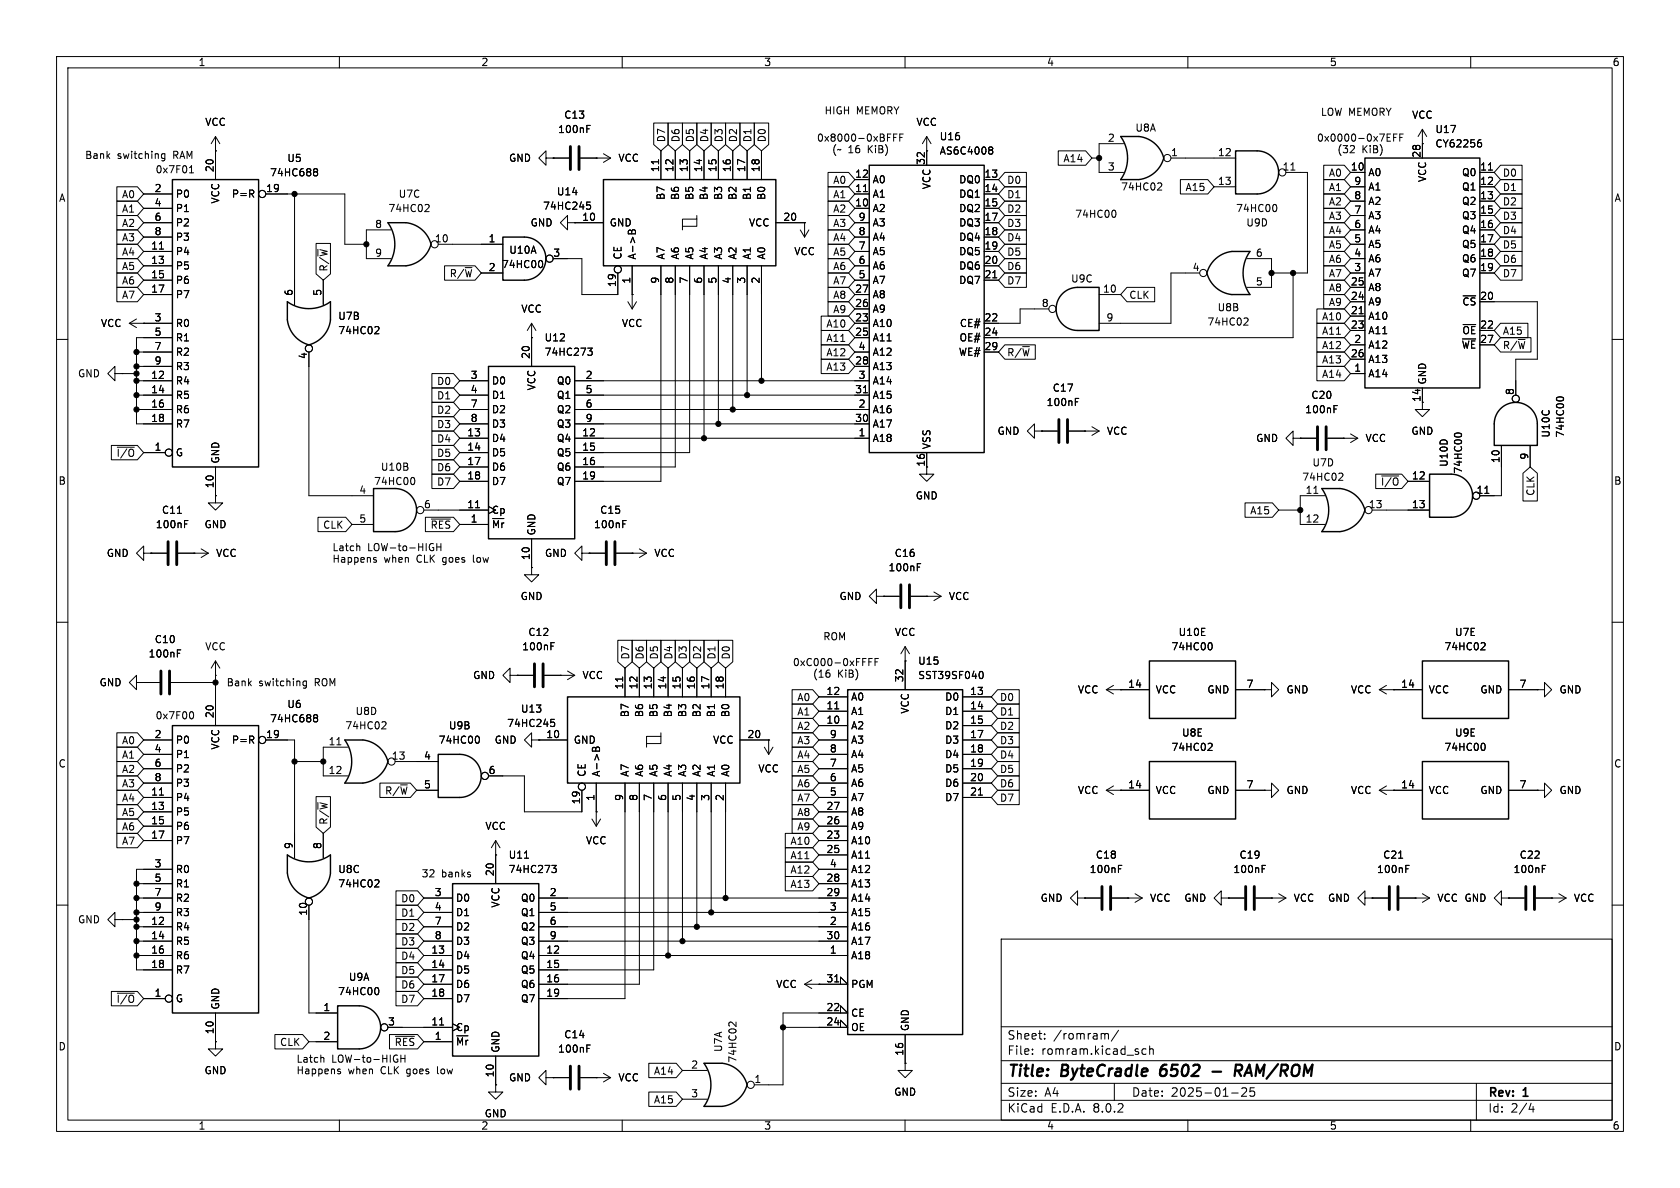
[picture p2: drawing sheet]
<svg xmlns="http://www.w3.org/2000/svg" width="297mm" height="210mm" viewBox="0 0 297 210" stroke-linecap="round" stroke-linejoin="round" font-family="sans-serif">
<defs><g id="words">
<g font-size="2.8">
<text x="178" y="190.9">Title:</text>
<text x="187.7" y="190.9">ByteCradle</text>
<text x="206" y="190.9">6502</text>
<text x="220.7" y="190.9">RAM/ROM</text>
</g>
<g font-size="2.1">
<text x="178" y="184">Sheet:</text>
<text x="186.2" y="184">/romram/</text>
<text x="178" y="186.7">File:</text>
<text x="184.1" y="186.7">romram.kicad_sch</text>
<text x="178" y="196.9">KiCad</text>
<text x="178" y="194.1">Size:</text>
<text x="184.7" y="194.1">A4</text>
<text x="185.7" y="196.9">E.D.A.</text>
<text x="193.3" y="196.9">8.0.2</text>
<text x="200" y="194.1">Date:</text>
<text x="207" y="194.1">2025-01-25</text>
<text x="263" y="194.3">Rev:</text>
<text x="263" y="196.9">Id:</text>
<text x="267.1" y="196.9">2/4</text>
<text x="269.4" y="194.3">1</text>
</g>
<g font-size="1.8">
<text x="35" y="11.9">1</text>
<text x="85" y="11.9">2</text>
<text x="135" y="11.9">3</text>
<text x="185" y="11.9">4</text>
<text x="235" y="11.9">5</text>
<text x="285" y="11.9">6</text>
<text x="36.2" y="22.5">VCC</text>
<text x="98.6" y="23.7">100nF</text>
<text x="99.7" y="21.2">C13</text>
<text x="145.7" y="20.4">HIGH</text>
<text x="151.4" y="20.4">MEMORY</text>
<text x="161.9" y="22.5">VCC</text>
<text x="200.6" y="23.5">U8A</text>
<text x="233.4" y="20.7">LOW MEMORY</text>
<text x="249.5" y="21.2">VCC</text>
<text x="253.7" y="23.7">U17</text>
<text x="15" y="28.3">Bank</text>
<text x="20.7" y="28.3">switching</text>
<text x="30.7" y="28.3">RAM</text>
<text x="50.7" y="28.8">U5</text>
<text x="89.9" y="28.8">GND</text>
<text x="109.2" y="28.8">VCC</text>
<text x="117.8" y="25.2" transform="rotate(-90 117.8 25.2)">D7</text>
<text x="120.3" y="25.2" transform="rotate(-90 120.3 25.2)">D6</text>
<text x="122.9" y="25.2" transform="rotate(-90 122.9 25.2)">D5</text>
<text x="125.4" y="25.2" transform="rotate(-90 125.4 25.2)">D4</text>
<text x="128" y="25.2" transform="rotate(-90 128 25.2)">D3</text>
<text x="130.5" y="25.2" transform="rotate(-90 130.5 25.2)">D2</text>
<text x="133" y="25.2" transform="rotate(-90 133 25.2)">D1</text>
<text x="135.6" y="25.2" transform="rotate(-90 135.6 25.2)">D0</text>
<text x="144.3" y="25.2">0x8000-0xBFFF</text>
<text x="147" y="27.3">(~</text>
<text x="149.9" y="27.3">16</text>
<text x="153.5" y="27.3">KiB)</text>
<text x="163.6" y="29.3" transform="rotate(-90 163.6 29.3)">32</text>
<text x="166" y="25">U16</text>
<text x="166" y="27.5">AS6C4008</text>
<text x="187.9" y="28.9">A14</text>
<text x="195.8" y="25.1">2</text>
<text x="206.9" y="27.7">1</text>
<text x="215.2" y="27.7">12</text>
<text x="232.7" y="25.2">0x0000-0x7EFF</text>
<text x="236.3" y="27.3">(32</text>
<text x="240.8" y="27.3">KiB)</text>
<text x="251.2" y="28" transform="rotate(-90 251.2 28)">28</text>
<text x="253.7" y="26.3">CY62256</text>
<text x="10.3" y="35.9">A</text>
<text x="21.5" y="35.2">A0</text>
<text x="27.2" y="34">2</text>
<text x="27.4" y="30.8">0x7F01</text>
<text x="31" y="35.2">P0</text>
<text x="37.8" y="30.5" transform="rotate(-90 37.8 30.5)">20</text>
<text x="40.9" y="35.2">P=R</text>
<text x="46.9" y="34">19</text>
<text x="47.6" y="31.4">74HC688</text>
<text x="70.4" y="35.2">U7C</text>
<text x="98.4" y="34.7">U14</text>
<text x="116.6" y="30.5" transform="rotate(-90 116.6 30.5)">11</text>
<text x="117.7" y="35.4" transform="rotate(-90 117.7 35.4)">B7</text>
<text x="119.1" y="30.5" transform="rotate(-90 119.1 30.5)">12</text>
<text x="120.2" y="35.4" transform="rotate(-90 120.2 35.4)">B6</text>
<text x="121.7" y="30.5" transform="rotate(-90 121.7 30.5)">13</text>
<text x="122.8" y="35.4" transform="rotate(-90 122.8 35.4)">B5</text>
<text x="124.2" y="30.5" transform="rotate(-90 124.2 30.5)">14</text>
<text x="125.3" y="35.4" transform="rotate(-90 125.3 35.4)">B4</text>
<text x="126.7" y="30.5" transform="rotate(-90 126.7 30.5)">15</text>
<text x="127.9" y="35.4" transform="rotate(-90 127.9 35.4)">B3</text>
<text x="129.3" y="30.5" transform="rotate(-90 129.3 30.5)">16</text>
<text x="130.4" y="35.4" transform="rotate(-90 130.4 35.4)">B2</text>
<text x="131.8" y="30.5" transform="rotate(-90 131.8 30.5)">17</text>
<text x="132.9" y="35.4" transform="rotate(-90 132.9 35.4)">B1</text>
<text x="134.4" y="30.5" transform="rotate(-90 134.4 30.5)">18</text>
<text x="135.5" y="35.4" transform="rotate(-90 135.5 35.4)">B0</text>
<text x="147.2" y="35.2">A1</text>
<text x="147.2" y="32.7">A0</text>
<text x="151.1" y="34">11</text>
<text x="151.1" y="31.5">12</text>
<text x="154.2" y="35.2">A1</text>
<text x="154.2" y="32.6">A0</text>
<text x="164.7" y="33.5" transform="rotate(-90 164.7 33.5)">VCC</text>
<text x="169.5" y="32.6">DQ0</text>
<text x="169.5" y="35.2">DQ1</text>
<text x="173.9" y="31.5">13</text>
<text x="173.9" y="34">14</text>
<text x="178" y="35.2">D1</text>
<text x="178" y="32.7">D0</text>
<text x="195.8" y="30.2">3</text>
<text x="198.1" y="33.9">74HC02</text>
<text x="209.5" y="34">A15</text>
<text x="215.2" y="32.8">13</text>
<text x="226.7" y="30.2">11</text>
<text x="234.8" y="34">A1</text>
<text x="234.8" y="31.4">A0</text>
<text x="238.7" y="30.2">10</text>
<text x="239.3" y="35.3">8</text>
<text x="239.3" y="32.8">9</text>
<text x="241.8" y="31.3">A0</text>
<text x="241.8" y="33.9">A1</text>
<text x="252.3" y="32.3" transform="rotate(-90 252.3 32.3)">VCC</text>
<text x="258.4" y="31.3">Q0</text>
<text x="258.4" y="33.9">Q1</text>
<text x="261.6" y="30.2">11</text>
<text x="261.6" y="32.8">12</text>
<text x="261.6" y="35.3">13</text>
<text x="265.6" y="34">D1</text>
<text x="265.6" y="31.4">D0</text>
<text x="285.3" y="35.9">A</text>
<text x="21.5" y="40.3">A2</text>
<text x="21.5" y="37.8">A1</text>
<text x="27.2" y="36.6">4</text>
<text x="27.2" y="39.1">6</text>
<text x="27.2" y="41.7">8</text>
<text x="31" y="37.7">P1</text>
<text x="31" y="40.2">P2</text>
<text x="39" y="36.1" transform="rotate(-90 39 36.1)">VCC</text>
<text x="66.2" y="40.4">8</text>
<text x="68.6" y="37.7">74HC02</text>
<text x="93.7" y="40.2">GND</text>
<text x="95.9" y="37.3">74HC245</text>
<text x="102.8" y="39.1">10</text>
<text x="107.7" y="40.2">GND</text>
<text x="132.3" y="40.2">VCC</text>
<text x="138.4" y="39.1">20</text>
<text x="147.2" y="37.8">A2</text>
<text x="147.2" y="40.3">A3</text>
<text x="151.1" y="36.6">10</text>
<text x="151.7" y="41.7">8</text>
<text x="151.7" y="39.1">9</text>
<text x="154.2" y="37.7">A2</text>
<text x="154.2" y="40.2">A3</text>
<text x="169.5" y="37.7">DQ2</text>
<text x="169.5" y="40.2">DQ3</text>
<text x="173.9" y="36.6">15</text>
<text x="173.9" y="39.1">17</text>
<text x="173.9" y="41.7">18</text>
<text x="178" y="37.8">D2</text>
<text x="178" y="40.3">D3</text>
<text x="190" y="38.7">74HC00</text>
<text x="218.4" y="37.7">74HC00</text>
<text x="220.2" y="40.2">U9D</text>
<text x="234.8" y="36.5">A2</text>
<text x="234.8" y="39.1">A3</text>
<text x="234.8" y="41.6">A4</text>
<text x="239.3" y="40.4">6</text>
<text x="239.3" y="37.8">7</text>
<text x="241.8" y="41.5">A4</text>
<text x="241.8" y="39">A3</text>
<text x="241.8" y="36.4">A2</text>
<text x="258.4" y="36.4">Q2</text>
<text x="258.4" y="39">Q3</text>
<text x="258.4" y="41.5">Q4</text>
<text x="261.6" y="37.8">15</text>
<text x="261.6" y="40.4">16</text>
<text x="265.6" y="41.6">D4</text>
<text x="265.6" y="39.1">D3</text>
<text x="265.6" y="36.5">D2</text>
<text x="21.5" y="47.9">A5</text>
<text x="21.5" y="42.9">A3</text>
<text x="21.5" y="45.4">A4</text>
<text x="26.6" y="44.2">11</text>
<text x="26.6" y="46.7">13</text>
<text x="31" y="45.3">P4</text>
<text x="31" y="47.9">P5</text>
<text x="31" y="42.8">P3</text>
<text x="66.2" y="45.5">9</text>
<text x="76.8" y="42.9">10</text>
<text x="86.3" y="42.9">1</text>
<text x="88.6" y="47.6">74HC00</text>
<text x="89.9" y="45.1">U10A</text>
<text x="97.7" y="45.5">3</text>
<text x="110.1" y="46" transform="rotate(-90 110.1 46)">CE</text>
<text x="112.6" y="46" transform="rotate(-90 112.6 46)">A-&gt;B</text>
<text x="117.7" y="46" transform="rotate(-90 117.7 46)">A7</text>
<text x="120.2" y="46" transform="rotate(-90 120.2 46)">A6</text>
<text x="122.8" y="46" transform="rotate(-90 122.8 46)">A5</text>
<text x="125.3" y="46" transform="rotate(-90 125.3 46)">A4</text>
<text x="127.9" y="46" transform="rotate(-90 127.9 46)">A3</text>
<text x="130.4" y="46" transform="rotate(-90 130.4 46)">A2</text>
<text x="132.9" y="46" transform="rotate(-90 132.9 46)">A1</text>
<text x="135.5" y="46" transform="rotate(-90 135.5 46)">A0</text>
<text x="140.3" y="45.3">VCC</text>
<text x="147.2" y="42.9">A4</text>
<text x="147.2" y="47.9">A6</text>
<text x="147.2" y="45.4">A5</text>
<text x="151.7" y="46.7">6</text>
<text x="151.7" y="44.2">7</text>
<text x="154.2" y="47.9">A6</text>
<text x="154.2" y="45.3">A5</text>
<text x="154.2" y="42.8">A4</text>
<text x="169.5" y="42.8">DQ4</text>
<text x="169.5" y="45.3">DQ5</text>
<text x="169.5" y="47.9">DQ6</text>
<text x="173.9" y="44.2">19</text>
<text x="173.9" y="46.7">20</text>
<text x="178" y="42.9">D4</text>
<text x="178" y="47.9">D6</text>
<text x="178" y="45.4">D5</text>
<text x="221.9" y="45.5">6</text>
<text x="234.8" y="46.7">A6</text>
<text x="234.8" y="44.1">A5</text>
<text x="239.3" y="45.5">4</text>
<text x="239.3" y="42.9">5</text>
<text x="241.8" y="46.6">A6</text>
<text x="241.8" y="44">A5</text>
<text x="258.4" y="44">Q5</text>
<text x="258.4" y="46.6">Q6</text>
<text x="261.6" y="42.9">17</text>
<text x="261.6" y="45.5">18</text>
<text x="265.6" y="46.7">D6</text>
<text x="265.6" y="44.1">D5</text>
<text x="21.5" y="50.5">A6</text>
<text x="21.5" y="53">A7</text>
<text x="26.6" y="49.3">15</text>
<text x="26.6" y="51.8">17</text>
<text x="31" y="50.4">P6</text>
<text x="31" y="52.9">P7</text>
<text x="51.8" y="52.4" transform="rotate(-90 51.8 52.4)">6</text>
<text x="56.9" y="52.4" transform="rotate(-90 56.9 52.4)">5</text>
<text x="58.1" y="48.1" transform="rotate(-90 58.1 48.1)">R/~{W}</text>
<text x="79.4" y="49.2">R/~{W}</text>
<text x="86.3" y="48">2</text>
<text x="109" y="50.8" transform="rotate(-90 109 50.8)">19</text>
<text x="111.5" y="50.2" transform="rotate(-90 111.5 50.2)">1</text>
<text x="116.6" y="50.2" transform="rotate(-90 116.6 50.2)">9</text>
<text x="119.1" y="50.2" transform="rotate(-90 119.1 50.2)">8</text>
<text x="121.7" y="50.2" transform="rotate(-90 121.7 50.2)">7</text>
<text x="124.2" y="50.2" transform="rotate(-90 124.2 50.2)">6</text>
<text x="126.7" y="50.2" transform="rotate(-90 126.7 50.2)">5</text>
<text x="129.3" y="50.2" transform="rotate(-90 129.3 50.2)">4</text>
<text x="131.8" y="50.2" transform="rotate(-90 131.8 50.2)">3</text>
<text x="134.4" y="50.2" transform="rotate(-90 134.4 50.2)">2</text>
<text x="147.2" y="50.5">A7</text>
<text x="147.2" y="53">A8</text>
<text x="151.1" y="51.8">27</text>
<text x="151.7" y="49.3">5</text>
<text x="154.2" y="52.9">A8</text>
<text x="154.2" y="50.4">A7</text>
<text x="169.5" y="50.4">DQ7</text>
<text x="173.9" y="49.3">21</text>
<text x="178" y="50.5">D7</text>
<text x="189.3" y="50.1">U9C</text>
<text x="194.9" y="51.8">10</text>
<text x="199.5" y="53">CLK</text>
<text x="210.7" y="48">4</text>
<text x="221.9" y="50.5">5</text>
<text x="234.8" y="51.8">A8</text>
<text x="234.8" y="49.2">A7</text>
<text x="238.7" y="53.1">24</text>
<text x="238.7" y="50.5">25</text>
<text x="239.3" y="48">3</text>
<text x="241.8" y="51.7">A8</text>
<text x="241.8" y="49.1">A7</text>
<text x="258.4" y="49.1">Q7</text>
<text x="261.6" y="48">19</text>
<text x="261.6" y="53.1">20</text>
<text x="265.6" y="49.2">D7</text>
<text x="17.7" y="58">VCC</text>
<text x="27.2" y="56.9">3</text>
<text x="27.2" y="59.4">5</text>
<text x="31" y="58">R0</text>
<text x="59.7" y="59.3">74HC02</text>
<text x="59.7" y="56.7">U7B</text>
<text x="92.1" y="55.5">VCC</text>
<text x="109.8" y="58">VCC</text>
<text x="146" y="58.1">A10</text>
<text x="147.2" y="55.6">A9</text>
<text x="151.1" y="56.9">23</text>
<text x="151.1" y="59.4">25</text>
<text x="151.1" y="54.4">26</text>
<text x="154.2" y="58">A10</text>
<text x="154.2" y="55.5">A9</text>
<text x="169.6" y="58">CE#</text>
<text x="173.9" y="56.9">22</text>
<text x="173.9" y="59.4">24</text>
<text x="184.1" y="54.4">8</text>
<text x="195.5" y="56.9">9</text>
<text x="213.3" y="57.8">74HC02</text>
<text x="215.2" y="55.2">U8B</text>
<text x="233.6" y="56.8">A10</text>
<text x="233.6" y="59.4">A11</text>
<text x="234.8" y="54.3">A9</text>
<text x="238.7" y="55.6">21</text>
<text x="238.7" y="58.2">23</text>
<text x="241.8" y="56.7">A10</text>
<text x="241.8" y="59.3">A11</text>
<text x="241.8" y="54.2">A9</text>
<text x="258.4" y="54.2">~{CS}</text>
<text x="258.4" y="59.3">~{OE}</text>
<text x="261.6" y="58.2">22</text>
<text x="265.6" y="59.4">A15</text>
<text x="27.2" y="62">7</text>
<text x="27.2" y="64.5">9</text>
<text x="31" y="60.6">R1</text>
<text x="31" y="63.1">R2</text>
<text x="31" y="65.6">R3</text>
<text x="54.4" y="63.6" transform="rotate(-90 54.4 63.6)">4</text>
<text x="93.7" y="63.5" transform="rotate(-90 93.7 63.5)">20</text>
<text x="96.2" y="60.6">U12</text>
<text x="96.2" y="63.1">74HC273</text>
<text x="146" y="65.7">A13</text>
<text x="146" y="60.6">A11</text>
<text x="146" y="63.2">A12</text>
<text x="151.1" y="64.5">28</text>
<text x="151.7" y="62">4</text>
<text x="154.2" y="60.6">A11</text>
<text x="154.2" y="65.6">A13</text>
<text x="154.2" y="63.1">A12</text>
<text x="169.4" y="63.1">WE#</text>
<text x="169.5" y="60.6">OE#</text>
<text x="173.9" y="62">29</text>
<text x="178" y="63.2">R/~{W}</text>
<text x="233.6" y="64.5">A13</text>
<text x="233.6" y="61.9">A12</text>
<text x="238.7" y="63.2">26</text>
<text x="239.3" y="65.8">1</text>
<text x="239.3" y="60.7">2</text>
<text x="241.8" y="61.8">A12</text>
<text x="241.8" y="64.4">A13</text>
<text x="258.3" y="61.8">~{WE}</text>
<text x="261.6" y="60.7">27</text>
<text x="265.6" y="61.9">R/~{W}</text>
<text x="13.7" y="66.9">GND</text>
<text x="26.6" y="67.1">12</text>
<text x="26.6" y="69.6">14</text>
<text x="31" y="68.2">R4</text>
<text x="31" y="70.7">R5</text>
<text x="77.2" y="70.8">D1</text>
<text x="77.2" y="68.3">D0</text>
<text x="83.1" y="67.1">3</text>
<text x="83.1" y="69.6">4</text>
<text x="86.9" y="68.2">D0</text>
<text x="86.9" y="70.7">D1</text>
<text x="94.8" y="69.1" transform="rotate(-90 94.8 69.1)">VCC</text>
<text x="98.3" y="68.2">Q0</text>
<text x="98.3" y="70.7">Q1</text>
<text x="103.4" y="67.1">2</text>
<text x="103.4" y="69.6">5</text>
<text x="151.1" y="69.6">31</text>
<text x="151.7" y="67.1">3</text>
<text x="154.2" y="68.2">A14</text>
<text x="154.2" y="70.7">A15</text>
<text x="184.9" y="72">100nF</text>
<text x="186" y="69.4">C17</text>
<text x="231.7" y="70.7">C20</text>
<text x="233.6" y="67">A14</text>
<text x="241.8" y="66.9">A14</text>
<text x="251.2" y="71.2" transform="rotate(-90 251.2 71.2)">14</text>
<text x="252.3" y="68.1" transform="rotate(-90 252.3 68.1)">GND</text>
<text x="267.7" y="69.9" transform="rotate(-90 267.7 69.9)">8</text>
<text x="26.6" y="72.1">16</text>
<text x="26.6" y="74.7">18</text>
<text x="31" y="73.3">R6</text>
<text x="31" y="75.8">R7</text>
<text x="77.2" y="73.3">D2</text>
<text x="77.2" y="75.9">D3</text>
<text x="82.5" y="77.2">13</text>
<text x="83.1" y="72.1">7</text>
<text x="83.1" y="74.7">8</text>
<text x="86.9" y="73.3">D2</text>
<text x="86.9" y="75.8">D3</text>
<text x="98.3" y="73.3">Q2</text>
<text x="98.3" y="75.8">Q3</text>
<text x="102.8" y="77.2">12</text>
<text x="103.4" y="72.1">6</text>
<text x="103.4" y="74.7">9</text>
<text x="151.1" y="74.7">30</text>
<text x="151.7" y="77.2">1</text>
<text x="151.7" y="72.1">2</text>
<text x="154.2" y="73.3">A16</text>
<text x="154.2" y="75.8">A17</text>
<text x="176.3" y="77.1">GND</text>
<text x="195.6" y="77.1">VCC</text>
<text x="230.6" y="73.3">100nF</text>
<text x="249.4" y="77.1">GND</text>
<text x="274.2" y="77.5" transform="rotate(-90 274.2 77.5)">U10C</text>
<text x="276.7" y="77.5" transform="rotate(-90 276.7 77.5)">74HC00</text>
<text x="20.5" y="81">~{I/O}</text>
<text x="27.2" y="79.8">1</text>
<text x="31" y="80.9">G</text>
<text x="39" y="82" transform="rotate(-90 39 82)">GND</text>
<text x="67.2" y="83.4">U10B</text>
<text x="77.2" y="83.5">D6</text>
<text x="77.2" y="81">D5</text>
<text x="77.2" y="78.4">D4</text>
<text x="82.5" y="79.8">14</text>
<text x="82.5" y="82.3">17</text>
<text x="86.9" y="78.3">D4</text>
<text x="86.9" y="80.9">D5</text>
<text x="86.9" y="83.4">D6</text>
<text x="98.3" y="78.3">Q4</text>
<text x="98.3" y="80.9">Q5</text>
<text x="98.3" y="83.4">Q6</text>
<text x="102.8" y="79.8">15</text>
<text x="102.8" y="82.3">16</text>
<text x="154.2" y="78.3">A18</text>
<text x="163.6" y="82.6" transform="rotate(-90 163.6 82.6)">16</text>
<text x="164.7" y="79.5" transform="rotate(-90 164.7 79.5)">VSS</text>
<text x="222" y="78.3">GND</text>
<text x="231.9" y="82.7">U7D</text>
<text x="241.3" y="78.3">VCC</text>
<text x="256.1" y="82.6" transform="rotate(-90 256.1 82.6)">U10D</text>
<text x="258.7" y="83.8" transform="rotate(-90 258.7 83.8)">74HC00</text>
<text x="265.2" y="82" transform="rotate(-90 265.2 82)">10</text>
<text x="270.3" y="81.4" transform="rotate(-90 270.3 81.4)">9</text>
<text x="10.3" y="85.9">B</text>
<text x="37.8" y="86.4" transform="rotate(-90 37.8 86.4)">10</text>
<text x="63.4" y="87.4">4</text>
<text x="66" y="86">74HC00</text>
<text x="74.9" y="89.9">6</text>
<text x="77.2" y="86">D7</text>
<text x="82.5" y="89.9">11</text>
<text x="82.5" y="84.8">18</text>
<text x="86.9" y="86">D7</text>
<text x="98.3" y="86">Q7</text>
<text x="102.8" y="84.8">19</text>
<text x="161.8" y="88.5">GND</text>
<text x="230.1" y="85.2">74HC02</text>
<text x="230.7" y="87.4">11</text>
<text x="241.9" y="89.9">13</text>
<text x="244" y="86">~{I/O}</text>
<text x="249.5" y="84.8">12</text>
<text x="249.5" y="89.9">13</text>
<text x="260.9" y="87.4">11</text>
<text x="271.5" y="87.8" transform="rotate(-90 271.5 87.8)">CLK</text>
<text x="285.3" y="85.9">B</text>
<text x="27.4" y="93.6">100nF</text>
<text x="28.5" y="91">C11</text>
<text x="36.1" y="93.6">GND</text>
<text x="57" y="93.7">CLK</text>
<text x="63.4" y="92.5">5</text>
<text x="76" y="93.7">~{RES}</text>
<text x="83.1" y="92.5">1</text>
<text x="86.9" y="93.6">~{Mr}</text>
<text x="86.9" y="91">Cp</text>
<text x="94.8" y="94.7" transform="rotate(-90 94.8 94.7)">GND</text>
<text x="104.9" y="93.6">100nF</text>
<text x="106" y="91">C15</text>
<text x="220.9" y="91.1">A15</text>
<text x="230.7" y="92.5">12</text>
<text x="18.8" y="98.7">GND</text>
<text x="38.1" y="98.7">VCC</text>
<text x="58.7" y="97.6">Latch</text>
<text x="58.7" y="99.7">Happens</text>
<text x="65" y="97.6">LOW-to-HIGH</text>
<text x="67.9" y="99.7">when</text>
<text x="73.8" y="99.7">CLK</text>
<text x="78.5" y="99.7">goes</text>
<text x="84.1" y="99.7">low</text>
<text x="93.7" y="99.1" transform="rotate(-90 93.7 99.1)">10</text>
<text x="96.2" y="98.7">GND</text>
<text x="115.6" y="98.7">VCC</text>
<text x="157" y="101.2">100nF</text>
<text x="158.1" y="98.7">C16</text>
<text x="91.9" y="106.3">GND</text>
<text x="148.3" y="106.3">GND</text>
<text x="167.6" y="106.3">VCC</text>
<text x="27.3" y="113.9">C10</text>
<text x="93.3" y="112.6">C12</text>
<text x="145.4" y="113.4">ROM</text>
<text x="158.1" y="112.6">VCC</text>
<text x="208.3" y="112.6">U10E</text>
<text x="257.1" y="112.6">U7E</text>
<text x="26.2" y="116.4">100nF</text>
<text x="36.2" y="115.2">VCC</text>
<text x="92.2" y="115.2">100nF</text>
<text x="111.4" y="116.7" transform="rotate(-90 111.4 116.7)">D7</text>
<text x="114" y="116.7" transform="rotate(-90 114 116.7)">D6</text>
<text x="116.5" y="116.7" transform="rotate(-90 116.5 116.7)">D5</text>
<text x="119.1" y="116.7" transform="rotate(-90 119.1 116.7)">D4</text>
<text x="121.6" y="116.7" transform="rotate(-90 121.6 116.7)">D3</text>
<text x="124.1" y="116.7" transform="rotate(-90 124.1 116.7)">D2</text>
<text x="126.7" y="116.7" transform="rotate(-90 126.7 116.7)">D1</text>
<text x="129.2" y="116.7" transform="rotate(-90 129.2 116.7)">D0</text>
<text x="140.1" y="118">0xC000-0xFFFF</text>
<text x="162.2" y="117.7">U15</text>
<text x="207" y="115.2">74HC00</text>
<text x="255.3" y="115.2">74HC02</text>
<text x="17.5" y="121.5">GND</text>
<text x="40" y="121.5">Bank</text>
<text x="45.7" y="121.5">switching</text>
<text x="50.7" y="125.4">U6</text>
<text x="55.7" y="121.5">ROM</text>
<text x="83.5" y="120.2">GND</text>
<text x="102.9" y="120.2">VCC</text>
<text x="110.2" y="122" transform="rotate(-90 110.2 122)">11</text>
<text x="112.8" y="122" transform="rotate(-90 112.8 122)">12</text>
<text x="115.3" y="122" transform="rotate(-90 115.3 122)">13</text>
<text x="117.9" y="122" transform="rotate(-90 117.9 122)">14</text>
<text x="120.4" y="122" transform="rotate(-90 120.4 122)">15</text>
<text x="122.9" y="122" transform="rotate(-90 122.9 122)">16</text>
<text x="125.5" y="122" transform="rotate(-90 125.5 122)">17</text>
<text x="128" y="122" transform="rotate(-90 128 122)">18</text>
<text x="140.8" y="124.1">A0</text>
<text x="143.6" y="120">(16</text>
<text x="146" y="125.5">11</text>
<text x="146" y="122.9">12</text>
<text x="148.1" y="120">KiB)</text>
<text x="150.4" y="124.1">A0</text>
<text x="159.8" y="120.7" transform="rotate(-90 159.8 120.7)">32</text>
<text x="162.2" y="120.2">SST39SF040</text>
<text x="167" y="124.1">D0</text>
<text x="171.4" y="122.9">13</text>
<text x="171.4" y="125.5">14</text>
<text x="176.7" y="124.1">D0</text>
<text x="190.5" y="122.8">VCC</text>
<text x="199.3" y="121.7">14</text>
<text x="204.2" y="122.8">VCC</text>
<text x="213.4" y="122.8">GND</text>
<text x="220.3" y="121.7">7</text>
<text x="227.3" y="122.8">GND</text>
<text x="238.7" y="122.8">VCC</text>
<text x="247.6" y="121.7">14</text>
<text x="252.5" y="122.8">VCC</text>
<text x="261.6" y="122.8">GND</text>
<text x="268.5" y="121.7">7</text>
<text x="275.6" y="122.8">GND</text>
<text x="21.5" y="131.8">A0</text>
<text x="27.2" y="130.6">2</text>
<text x="27.4" y="127.4">0x7F00</text>
<text x="31" y="131.7">P0</text>
<text x="37.8" y="127" transform="rotate(-90 37.8 127)">20</text>
<text x="40.9" y="131.7">P=R</text>
<text x="46.9" y="130.6">19</text>
<text x="47.6" y="127.9">74HC688</text>
<text x="58" y="131.8">11</text>
<text x="60.9" y="129.1">74HC02</text>
<text x="62.8" y="126.6">U8D</text>
<text x="77.5" y="131.7">74HC00</text>
<text x="79.3" y="129.1">U9B</text>
<text x="87.4" y="131.7">GND</text>
<text x="89.6" y="128.7">74HC245</text>
<text x="92" y="126.2">U13</text>
<text x="96.5" y="130.6">10</text>
<text x="101.3" y="131.7">GND</text>
<text x="111.4" y="126.9" transform="rotate(-90 111.4 126.9)">B7</text>
<text x="113.9" y="126.9" transform="rotate(-90 113.9 126.9)">B6</text>
<text x="116.4" y="126.9" transform="rotate(-90 116.4 126.9)">B5</text>
<text x="119" y="126.9" transform="rotate(-90 119 126.9)">B4</text>
<text x="121.5" y="126.9" transform="rotate(-90 121.5 126.9)">B3</text>
<text x="124.1" y="126.9" transform="rotate(-90 124.1 126.9)">B2</text>
<text x="126" y="131.7">VCC</text>
<text x="126.6" y="126.9" transform="rotate(-90 126.6 126.9)">B1</text>
<text x="129.1" y="126.9" transform="rotate(-90 129.1 126.9)">B0</text>
<text x="132" y="130.6">20</text>
<text x="140.8" y="131.8">A3</text>
<text x="140.8" y="129.2">A2</text>
<text x="140.8" y="126.7">A1</text>
<text x="146" y="128">10</text>
<text x="146.6" y="130.6">9</text>
<text x="150.4" y="129.1">A2</text>
<text x="150.4" y="126.6">A1</text>
<text x="150.4" y="131.7">A3</text>
<text x="160.9" y="126.3" transform="rotate(-90 160.9 126.3)">VCC</text>
<text x="167" y="126.6">D1</text>
<text x="167" y="129.1">D2</text>
<text x="167" y="131.7">D3</text>
<text x="171.4" y="128">15</text>
<text x="171.4" y="130.6">17</text>
<text x="176.7" y="131.8">D3</text>
<text x="176.7" y="129.2">D2</text>
<text x="176.7" y="126.7">D1</text>
<text x="208.9" y="130.4">U8E</text>
<text x="257.1" y="130.4">U9E</text>
<text x="10.3" y="135.9">C</text>
<text x="21.5" y="136.8">A2</text>
<text x="21.5" y="134.3">A1</text>
<text x="27.2" y="133.1">4</text>
<text x="27.2" y="135.6">6</text>
<text x="31" y="134.2">P1</text>
<text x="31" y="136.8">P2</text>
<text x="39" y="132.6" transform="rotate(-90 39 132.6)">VCC</text>
<text x="58" y="136.9">12</text>
<text x="69.2" y="134.4">13</text>
<text x="74.9" y="134.4">4</text>
<text x="86.3" y="136.9">6</text>
<text x="103.7" y="137.4" transform="rotate(-90 103.7 137.4)">CE</text>
<text x="106.3" y="137.4" transform="rotate(-90 106.3 137.4)">A-&gt;B</text>
<text x="111.4" y="137.4" transform="rotate(-90 111.4 137.4)">A7</text>
<text x="113.9" y="137.4" transform="rotate(-90 113.9 137.4)">A6</text>
<text x="116.4" y="137.4" transform="rotate(-90 116.4 137.4)">A5</text>
<text x="119" y="137.4" transform="rotate(-90 119 137.4)">A4</text>
<text x="121.5" y="137.4" transform="rotate(-90 121.5 137.4)">A3</text>
<text x="124.1" y="137.4" transform="rotate(-90 124.1 137.4)">A2</text>
<text x="126.6" y="137.4" transform="rotate(-90 126.6 137.4)">A1</text>
<text x="129.1" y="137.4" transform="rotate(-90 129.1 137.4)">A0</text>
<text x="134" y="136.8">VCC</text>
<text x="140.8" y="136.8">A5</text>
<text x="140.8" y="134.3">A4</text>
<text x="146.6" y="135.6">7</text>
<text x="146.6" y="133.1">8</text>
<text x="150.4" y="136.8">A5</text>
<text x="150.4" y="134.2">A4</text>
<text x="167" y="134.2">D4</text>
<text x="167" y="136.8">D5</text>
<text x="171.4" y="133.1">18</text>
<text x="171.4" y="135.6">19</text>
<text x="176.7" y="134.3">D4</text>
<text x="176.7" y="136.8">D5</text>
<text x="207" y="132.9">74HC02</text>
<text x="255.3" y="132.9">74HC00</text>
<text x="285.3" y="135.9">C</text>
<text x="21.5" y="139.4">A3</text>
<text x="21.5" y="141.9">A4</text>
<text x="26.6" y="140.7">11</text>
<text x="26.6" y="143.3">13</text>
<text x="27.2" y="138.2">8</text>
<text x="31" y="141.8">P4</text>
<text x="31" y="139.3">P3</text>
<text x="68" y="140.7">R/~{W}</text>
<text x="74.9" y="139.4">5</text>
<text x="102.6" y="142.3" transform="rotate(-90 102.6 142.3)">19</text>
<text x="105.2" y="141.7" transform="rotate(-90 105.2 141.7)">1</text>
<text x="110.2" y="141.7" transform="rotate(-90 110.2 141.7)">9</text>
<text x="112.8" y="141.7" transform="rotate(-90 112.8 141.7)">8</text>
<text x="115.3" y="141.7" transform="rotate(-90 115.3 141.7)">7</text>
<text x="117.9" y="141.7" transform="rotate(-90 117.9 141.7)">6</text>
<text x="120.4" y="141.7" transform="rotate(-90 120.4 141.7)">5</text>
<text x="122.9" y="141.7" transform="rotate(-90 122.9 141.7)">4</text>
<text x="125.5" y="141.7" transform="rotate(-90 125.5 141.7)">3</text>
<text x="128" y="141.7" transform="rotate(-90 128 141.7)">2</text>
<text x="140.8" y="139.4">A6</text>
<text x="140.8" y="141.9">A7</text>
<text x="146" y="143.3">27</text>
<text x="146.6" y="140.7">5</text>
<text x="146.6" y="138.2">6</text>
<text x="150.4" y="141.8">A7</text>
<text x="150.4" y="139.3">A6</text>
<text x="167" y="139.3">D6</text>
<text x="167" y="141.8">D7</text>
<text x="171.4" y="138.2">20</text>
<text x="171.4" y="140.7">21</text>
<text x="176.7" y="141.9">D7</text>
<text x="176.7" y="139.4">D6</text>
<text x="190.5" y="140.6">VCC</text>
<text x="199.3" y="139.4">14</text>
<text x="204.2" y="140.6">VCC</text>
<text x="213.4" y="140.6">GND</text>
<text x="220.3" y="139.4">7</text>
<text x="227.3" y="140.6">GND</text>
<text x="238.7" y="140.6">VCC</text>
<text x="247.6" y="139.4">14</text>
<text x="252.5" y="140.6">VCC</text>
<text x="261.6" y="140.6">GND</text>
<text x="268.5" y="139.4">7</text>
<text x="275.6" y="140.6">GND</text>
<text x="21.5" y="147">A6</text>
<text x="21.5" y="149.5">A7</text>
<text x="21.5" y="144.5">A5</text>
<text x="26.6" y="145.8">15</text>
<text x="26.6" y="148.3">17</text>
<text x="31" y="144.4">P5</text>
<text x="31" y="146.9">P6</text>
<text x="31" y="149.5">P7</text>
<text x="58.1" y="145.9" transform="rotate(-90 58.1 145.9)">R/~{W}</text>
<text x="85.7" y="146.9">VCC</text>
<text x="103.5" y="149.5">VCC</text>
<text x="139.6" y="149.5">A10</text>
<text x="140.8" y="144.5">A8</text>
<text x="140.8" y="147">A9</text>
<text x="146" y="148.3">23</text>
<text x="146" y="145.8">26</text>
<text x="150.4" y="149.5">A10</text>
<text x="150.4" y="146.9">A9</text>
<text x="150.4" y="144.4">A8</text>
<text x="27.2" y="153.4">3</text>
<text x="27.2" y="156">5</text>
<text x="31" y="154.5">R0</text>
<text x="51.8" y="150.2" transform="rotate(-90 51.8 150.2)">9</text>
<text x="56.9" y="150.2" transform="rotate(-90 56.9 150.2)">8</text>
<text x="59.7" y="154.5">U8C</text>
<text x="74.4" y="155.3">32</text>
<text x="78" y="155.3">banks</text>
<text x="87.4" y="155" transform="rotate(-90 87.4 155)">20</text>
<text x="89.8" y="152">U11</text>
<text x="89.8" y="154.5">74HC273</text>
<text x="139.6" y="152.1">A11</text>
<text x="139.6" y="154.6">A12</text>
<text x="146" y="150.9">25</text>
<text x="146" y="156">28</text>
<text x="146.6" y="153.4">4</text>
<text x="150.4" y="152">A11</text>
<text x="150.4" y="154.5">A12</text>
<text x="192.5" y="154.5">100nF</text>
<text x="193.6" y="152">C18</text>
<text x="217.9" y="154.5">100nF</text>
<text x="219" y="152">C19</text>
<text x="243.3" y="154.5">100nF</text>
<text x="244.4" y="152">C21</text>
<text x="267.5" y="154.5">100nF</text>
<text x="268.6" y="152">C22</text>
<text x="27.2" y="158.5">7</text>
<text x="27.2" y="161">9</text>
<text x="31" y="157.1">R1</text>
<text x="31" y="159.6">R2</text>
<text x="54.4" y="162" transform="rotate(-90 54.4 162)">10</text>
<text x="59.7" y="157.1">74HC02</text>
<text x="70.8" y="159.7">D0</text>
<text x="76.8" y="158.5">3</text>
<text x="76.8" y="161">4</text>
<text x="80.5" y="159.6">D0</text>
<text x="88.5" y="160.5" transform="rotate(-90 88.5 160.5)">VCC</text>
<text x="92" y="159.6">Q0</text>
<text x="97.1" y="158.5">2</text>
<text x="97.1" y="161">5</text>
<text x="139.6" y="157.2">A13</text>
<text x="146" y="158.5">29</text>
<text x="146.6" y="161">3</text>
<text x="150.4" y="157.1">A13</text>
<text x="150.4" y="159.6">A14</text>
<text x="183.9" y="159.6">GND</text>
<text x="203.2" y="159.6">VCC</text>
<text x="209.3" y="159.6">GND</text>
<text x="228.6" y="159.6">VCC</text>
<text x="234.7" y="159.6">GND</text>
<text x="254" y="159.6">VCC GND</text>
<text x="278.1" y="159.6">VCC</text>
<text x="13.7" y="163.4">GND</text>
<text x="26.6" y="163.6">12</text>
<text x="26.6" y="166.1">14</text>
<text x="31" y="164.7">R4</text>
<text x="31" y="167.2">R5</text>
<text x="31" y="162.2">R3</text>
<text x="70.8" y="162.2">D1</text>
<text x="70.8" y="167.3">D3</text>
<text x="70.8" y="164.8">D2</text>
<text x="76.8" y="163.6">7</text>
<text x="76.8" y="166.1">8</text>
<text x="80.5" y="162.2">D1</text>
<text x="80.5" y="164.7">D2</text>
<text x="80.5" y="167.2">D3</text>
<text x="92" y="162.2">Q1</text>
<text x="92" y="164.7">Q2</text>
<text x="92" y="167.2">Q3</text>
<text x="97.1" y="163.6">6</text>
<text x="97.1" y="166.1">9</text>
<text x="146" y="166.1">30</text>
<text x="146.6" y="163.6">2</text>
<text x="150.4" y="164.7">A16</text>
<text x="150.4" y="162.2">A15</text>
<text x="150.4" y="167.2">A17</text>
<text x="26.6" y="168.7">16</text>
<text x="26.6" y="171.2">18</text>
<text x="31" y="169.8">R6</text>
<text x="31" y="172.3">R7</text>
<text x="61.6" y="173.6">U9A</text>
<text x="70.8" y="172.4">D5</text>
<text x="70.8" y="169.9">D4</text>
<text x="76.2" y="168.7">13</text>
<text x="76.2" y="171.2">14</text>
<text x="76.2" y="173.7">17</text>
<text x="80.5" y="169.8">D4</text>
<text x="80.5" y="172.3">D5</text>
<text x="92" y="169.8">Q4</text>
<text x="92" y="172.3">Q5</text>
<text x="96.5" y="168.7">12</text>
<text x="96.5" y="171.2">15</text>
<text x="96.5" y="173.7">16</text>
<text x="146" y="173.7">31</text>
<text x="146.6" y="168.7">1</text>
<text x="150.4" y="169.8">A18</text>
<text x="20.5" y="177.5">~{I/O}</text>
<text x="27.2" y="176.3">1</text>
<text x="31" y="177.4">G</text>
<text x="39" y="178.6" transform="rotate(-90 39 178.6)">GND</text>
<text x="57.1" y="178.8">1</text>
<text x="59.7" y="176.1">74HC00</text>
<text x="70.8" y="177.5">D7</text>
<text x="70.8" y="174.9">D6</text>
<text x="76.2" y="176.3">18</text>
<text x="80.5" y="174.9">D6</text>
<text x="80.5" y="177.4">D7</text>
<text x="92" y="174.9">Q6</text>
<text x="92" y="177.4">Q7</text>
<text x="96.5" y="176.3">19</text>
<text x="137.1" y="174.9">VCC</text>
<text x="146" y="178.8">22</text>
<text x="150.4" y="179.9">CE</text>
<text x="150.4" y="174.9">PGM</text>
<text x="10.3" y="185.9">D</text>
<text x="37.8" y="182.9" transform="rotate(-90 37.8 182.9)">10</text>
<text x="49.4" y="185.1">CLK</text>
<text x="57.1" y="183.9">2</text>
<text x="68.5" y="181.4">3</text>
<text x="69.7" y="185.1">~{RES}</text>
<text x="76.2" y="181.4">11</text>
<text x="76.8" y="183.9">1</text>
<text x="80.5" y="185">~{Mr}</text>
<text x="80.5" y="182.5">Cp</text>
<text x="99.7" y="183.7">C14</text>
<text x="146" y="181.4">24</text>
<text x="150.4" y="182.5">OE</text>
<text x="160.9" y="182.4" transform="rotate(-90 160.9 182.4)">GND</text>
<text x="285.3" y="185.9">D</text>
<text x="36.1" y="190.1">GND</text>
<text x="52.3" y="188.1">Latch</text>
<text x="52.3" y="190.1">Happens</text>
<text x="58.6" y="188.1">LOW-to-HIGH</text>
<text x="61.5" y="190.1">when</text>
<text x="67.4" y="190.1">CLK</text>
<text x="72.2" y="190.1">goes</text>
<text x="77.8" y="190.1">low</text>
<text x="87.4" y="190.5" transform="rotate(-90 87.4 190.5)">10</text>
<text x="88.5" y="186.2" transform="rotate(-90 88.5 186.2)">GND</text>
<text x="89.9" y="191.4">GND</text>
<text x="98.6" y="186.3">100nF</text>
<text x="109.2" y="191.4">VCC</text>
<text x="115.5" y="190.2">A14</text>
<text x="122.1" y="189">2</text>
<text x="127.9" y="186.1" transform="rotate(-90 127.9 186.1)">U7A</text>
<text x="130.4" y="188" transform="rotate(-90 130.4 188)">74HC02</text>
<text x="133.3" y="191.5">1</text>
<text x="159.8" y="186.7" transform="rotate(-90 159.8 186.7)">16</text>
<text x="85.6" y="197.7">GND</text>
<text x="115.5" y="195.3">A15</text>
<text x="122.1" y="194.1">3</text>
<text x="158" y="193.9">GND</text>
<text x="35" y="199.9">1</text>
<text x="85" y="199.9">2</text>
<text x="135" y="199.9">3</text>
<text x="185" y="199.9">4</text>
<text x="235" y="199.9">5</text>
<text x="285" y="199.9">6</text>
</g>
</g></defs>
<g fill="none" stroke="#000" stroke-width=".18">
<path d="M10 10h277v190h-277zM12 12h273v186h-273zM60 10v2M110 10v2M160 10v2M210 10v2M260 10v2M20.7 38.1h3.6l1.1 1.3-1.1 1.2h-3.6zM20.7 35.6h3.6l1.1 1.2-1.1 1.3h-3.6zM20.7 33h3.6l1.1 1.3-1.1 1.3h-3.6zM25.4 34.3h5.1M25.4 36.8h5.1"/>
<path d="M25.4 39.4h5.1M29.1 27.2h-.3l-.3 .2 .2 .6h.4M29.1 27.2v1l-.2 .2h-.3M33.5 30.6h.7M33.5 29.6l.4-.3v1.3M38.1 26.7h.1M38.1 24.1v7.7M38.1 24.1l-.8 1.3M38.1 24.1l.8 1.3M47 34.3h14v8.9h3.8M52.1 34.3v19.5M55.5 30.3l.2 .1"/>
<path d="M55.5 29.9l.4-.1 .2 .1 .1 .2-.3 .3M55.7 30.4h.2M55.7 30.4h-.2M55.9 30.4l.3 .2-.1 .4-.2 .1-.4-.1M75.3 36.1l.4 .1 .2 .3-.8 .9h.8M96.5 27.9v-1.2l-1.3 1.2 1.3 1.3v-1.3h1.3M97.8 27.9h.1M97.8 27.9h2.8M100.3 39.4v-1.3l-1.2 1.3 1.2 1.2v-1.2h1.3M101.6 39.4h.1M101.6 39.4h5.1M102.6 27.9h5.3"/>
<path d="M103.7 35.7h.7M103.7 22.8h.5M103.7 22.2h.7M103.9 36.2h.3l.2 .2v.5l-.5 .1M105.4 27.9h.1M106.7 27.2l1.2 .7M107.9 27.9l-1.2 .8M115.6 21.7h2.5v3.9l-1.3 1.1-1.2-1.1zM116.4 28.2v.8M116.8 26.7v5.1M118.1 21.7h2.6v3.9l-1.3 1.1-1.3-1.1zM119.4 26.7v5.1"/>
<path d="M120.6 21.7h2.6v3.9l-1.3 1.1-1.3-1.1zM121.9 26.7v5.1M123.2 21.7h2.5v3.9l-1.2 1.1-1.3-1.1zM123.2 38.7v1.3h-2.6M123.2 38.1v.6h-2.6v1.9M124.5 26.7v5.1M125.7 21.7h2.6v3.9l-1.3 1.1-1.3-1.1zM127 26.7v5.1M128.3 21.7h2.5v3.9l-1.3 1.1-1.2-1.1zM129.5 26.7v5.1M130.8 21.7h2.6v3.9l-1.3 1.1-1.3-1.1zM132.1 26.7v5.1"/>
<path d="M133.3 21.7h2.6v3.9l-1.3 1.1-1.3-1.1zM134.6 26.7v5.1M137.2 39.4h5M142.2 39.4h.1M142.2 39.4v2.5M146.4 35.6h3.6l1.1 1.2-1.1 1.3h-3.6zM146.4 33h3.6l1.1 1.3-1.1 1.3h-3.6zM146.4 30.5h3.6l1.1 1.3-1.1 1.2h-3.6zM146.4 38.1h3.6l1.1 1.3-1.1 1.2h-3.6zM151.1 34.3h2.6M151.1 36.8h2.6M151.1 39.4h2.6"/>
<path d="M151.1 31.8h2.6M152.6 33.9h.8M158 24.3h.4M158.6 23.7h-.6v1.3M159.1 24.3h.4M159.7 23.7h-.6v1.3M163.8 26.7h.1M163.8 24.1l-.7 1.3M163.8 24.1v5.1M163.8 24.1l.8 1.3M174 34.3h2.5M174 36.8h2.5"/>
<path d="M174 39.4h2.5M174 31.8h2.5M175 26h.3l.2 .2-.2 .3M175 26.5h.3M175.3 26.5l.2 .3v.2l-.1 .2h-.4M177.6 33h3.9v2.6h-3.9l-1.1-1.3zM177.6 30.5h3.9v2.5h-3.9l-1.1-1.2zM177.6 35.6h3.9v2.5h-3.9l-1.1-1.3zM177.6 38.1h3.9v2.5h-3.9l-1.1-1.2zM187.1 26.7h4.8l1.1 1.2-1.1 1.3h-4.8zM193 27.9h1.3M197 37.2a.79 .79 0 0 1 0 1.2"/>
<path d="M198.6 25.4h-4.3v5.1h4.3M204.8 32.3l.5 .1 .1 .3-.8 .9h.8M207 27.9h11.4M208.7 31.7h4.8l1.1 1.3-1.1 1.3h-4.8zM214.6 33h3.8M225.4 36.1a.79 .79 0 0 1 0 1.3M227.3 30.5h3.8v17.8h-6.3M228.2 30.1h.7M234 31.7h3.6l1.2 1.3-1.2 1.3h-3.6zM234 29.2h3.6l1.2 1.3-1.2 1.3h-3.6zM234 34.3h3.6l1.2 1.3-1.2 1.2h-3.6zM234 36.8h3.6l1.2 1.3-1.2 1.3h-3.6z"/>
<path d="M234 39.4h3.6l1.2 1.2-1.2 1.3h-3.6zM238.7 27h.7M238.8 30.5h2.5M238.8 33h2.5M238.8 35.6h2.5M238.8 38.1h2.5M239.4 25.9v.4M246.4 24.3h.4M247 23.7h-.6v1.3M247.5 24.3h.4M248.1 23.7h-.6v1.3M251.5 25.4h.1"/>
<path d="M251.5 22.9l-.8 1.2M251.5 22.9v5M251.5 22.9l.7 1.2M261.4 25.2h.3l.2 .2v.5l-.5 .1M261.6 24.7h.2M261.6 30.5h2.6M261.6 33h2.6M261.6 35.6h2.6M261.6 38.1h2.6M263.1 30.1h.8M265.3 31.7h3.8v2.6h-3.8l-1.1-1.3zM265.3 39.4h3.8v2.5h-3.8l-1.1-1.3z"/>
<path d="M265.3 36.8h3.8v2.6h-3.8l-1.1-1.3zM265.3 34.3h3.8v2.5h-3.8l-1.1-1.2zM265.3 29.2h3.8v2.6h-3.8l-1.1-1.3zM10 60h2M20.7 48.3h3.6l1.1 1.2-1.1 1.3h-3.6zM20.7 50.8h3.6l1.1 1.3-1.1 1.2h-3.6zM20.7 45.7h3.6l1.1 1.3-1.1 1.3h-3.6zM20.7 40.6h3.6l1.1 1.3-1.1 1.3h-3.6zM20.7 43.2h3.6l1.1 1.3-1.1 1.2h-3.6zM22.9 57.2h7.6M22.9 57.2l1.2 .7M24.1 56.4l-1.2 .8"/>
<path d="M25.4 57.2h.1M25.4 44.5h5.1M25.4 47h5.1M25.4 49.5h5.1M25.4 52.1h5.1M25.4 41.9h5.1M28.2 44h.7M30.5 59.7h-6.4v15.2h6.4M55.9 43h2.5v5.4l-1.3 1.1-1.2-1.1zM57.1 49.5v4.3M66.5 57.7l.4 .1 .1 .3-.8 .9h.8M69.1 40.6h-4.3v5.1h4.3"/>
<path d="M77.5 43.2h11.4M78.6 47h5.4l1.1 1.3-1.1 1.2h-5.4zM85.1 48.3h3.8M94 59.7h.1M94 57.2v7.6M94 57.2l-.8 1.2M94 57.2l.7 1.2M95.6 46a.79 .79 0 0 1 0 1.3M97.8 45.7h5.1v6.4h6.3v-3.8M111 53.3l.8 1.3M111.6 40.8l.1 .1M111.7 40.9v.4"/>
<path d="M111.7 40.7v.2M111.8 52.1h.1M111.8 47v7.6M112.1 40.6l.2 .3v.4h-1.2v-.5M112.5 53.3l-.7 1.3M116.8 47v38.1h-15.2M119.4 47v35.6h-17.8M121.9 47v33h-20.3M124.5 47v30.5M127 47v27.9M129.5 47v25.4M132.1 47v22.9"/>
<path d="M134.6 47v20.3M141.5 40.6l.7 1.3M143 40.6l-.8 1.3M145.2 58.4h4.8l1.1 1.3-1.1 1.3h-4.8zM145.2 55.9h4.8l1.1 1.3-1.1 1.2h-4.8zM146.4 40.6h3.6l1.1 1.3-1.1 1.3h-3.6zM146.4 45.7h3.6l1.1 1.3-1.1 1.3h-3.6zM146.4 48.3h3.6l1.1 1.2-1.1 1.3h-3.6zM146.4 43.2h3.6l1.1 1.3-1.1 1.2h-3.6zM146.4 50.8h3.6l1.1 1.3-1.1 1.2h-3.6zM146.4 53.3h3.6l1.1 1.3-1.1 1.3h-3.6zM151.1 44.5h2.6"/>
<path d="M151.1 47h2.6M151.1 49.5h2.6M151.1 52.1h2.6M151.1 57.2h2.6M151.1 59.7h2.6M151.1 41.9h2.6M151.1 54.6h2.6M174 44.5h2.5M174 47h2.5M174 49.5h2.5M174 41.9h2.5M175.5 49.1h.7"/>
<path d="M177.6 40.6h3.9v2.6h-3.9l-1.1-1.3zM177.6 45.7h3.9v2.6h-3.9l-1.1-1.3zM177.6 43.2h3.9v2.5h-3.9l-1.1-1.2zM177.6 48.3h3.9v2.5h-3.9l-1.1-1.3zM185.4 54.6h-5.1v2.6h-6.3M194.3 52.1h3.8M199.2 50.8h4.9v2.5h-4.9l-1.1-1.2zM212.1 48.3h-5.1v8.9h-12.7M220.1 56.2l.4 .1 .1 .3-.7 .9h.7M220.5 45.7h4.3v5.1h-4.3M228.6 48.3v11.4h-54.6M232.8 54.6h4.8l1.2 1.3-1.2 1.3h-4.8z"/>
<path d="M232.8 57.1h4.8l1.2 1.3-1.2 1.3h-4.8zM232.8 59.7h4.8l1.2 1.3-1.2 1.2h-4.8zM234 44.4h3.6l1.2 1.3-1.2 1.3h-3.6zM234 49.5h3.6l1.2 1.3-1.2 1.3h-3.6zM234 41.9h3.6l1.2 1.3-1.2 1.3h-3.6zM234 47h3.6l1.2 1.3-1.2 1.2h-3.6zM234 52.1h3.6l1.2 1.2-1.2 1.3h-3.6zM238.8 43.2h2.5M238.8 40.6h2.5M238.8 45.7h2.5M238.8 48.3h2.5M238.8 53.3h2.5"/>
<path d="M238.8 55.9h2.5M238.8 58.4h2.5M238.8 50.8h2.5M240.3 55.5h.7M261.6 43.2h2.6M261.6 40.6h2.6M261.6 45.7h2.6M261.6 48.3h2.6M261.6 53.3h10.2v10.2h-3.8v6.4M261.6 58.4h2.6M265.3 59.7h5.4v2.5h-5.4l-1.1-1.2zM265.3 57.1h4.8v2.6h-4.8l-1.1-1.3z"/>
<path d="M265.3 44.4h3.8v2.6h-3.8l-1.1-1.3zM265.3 47h3.8v2.5h-3.8l-1.1-1.2zM265.3 41.9h3.8v2.6h-3.8l-1.1-1.3zM285 60h2M19.7 78.7h4.6l1.1 1.3-1.1 1.3h-4.6zM20.3 66v-1.2l-1.3 1.2 1.3 1.3v-1.3h1.3M20.7 79.1h3M21.6 66h.1M21.6 66h2.5M24.1 67.3h6.4M24.1 69.9h6.4M24.1 72.4h6.4"/>
<path d="M24.1 62.2h6.4M24.1 64.8h6.4M54.6 62.2v25.4h11.4M76.4 68.6h3.8l1.1 1.3-1.1 1.2h-3.8zM76.4 78.7h3.8l1.1 1.3-1.1 1.3h-3.8zM76.4 71.1h3.8l1.1 1.3-1.1 1.3h-3.8zM76.4 76.2h3.8l1.1 1.3-1.1 1.2h-3.8zM76.4 66h3.8l1.1 1.3-1.1 1.3h-3.8zM76.4 73.7h3.8l1.1 1.2-1.1 1.3h-3.8zM81.3 67.3h5.1M81.3 69.9h5.1M81.3 72.4h5.1"/>
<path d="M81.3 74.9h5.1M81.3 77.5h5.1M101.6 67.3h52.1M101.6 69.9h52.1M101.6 72.4h52.1M101.6 74.9h52.1M101.6 77.5h52.1M103.9 61.5h.8l-.4 .5 .3 .1 .1 .5-.3 .2h-.3M145.2 63.5h4.8l1.1 1.3-1.1 1.2h-4.8zM145.2 61h4.8l1.1 1.2-1.1 1.3h-4.8zM151.1 62.2h2.6M151.1 64.8h2.6"/>
<path d="M152.6 69.4h.8M174 62.2h2.5M177.6 61h5.4v2.5h-5.4l-1.1-1.3zM182.9 76.2v-1.3l-1.3 1.3 1.3 1.3v-1.3h1.2M184.1 76.2h.1M184.1 76.2h2.8M189 76.2h5.3M190.1 71h.4M190.1 70.4h.6M191.8 76.2h.1M193 75.4l1.3 .8M194.3 76.2l-1.3 .8"/>
<path d="M228.6 77.5v-1.3l-1.3 1.3 1.3 1.2v-1.2h1.3M229.9 77.5h.1M229.9 77.5h2.8M232.8 64.8h4.8l1.2 1.2-1.2 1.3h-4.8zM232.8 62.2h4.8l1.2 1.3-1.2 1.3h-4.8zM234.7 77.5h5.3M235.8 72.3h.5M235.8 71.7h.6M237.5 77.5h.1M238.8 76.7l1.2 .8M238.8 66h2.5M238.8 61h2.5"/>
<path d="M238.8 63.5h2.5M240 77.5l-1.2 .7M251.5 68.6v3.8h1.2l-1.2 1.3-1.3-1.3h1.3M257.1 76.8a.79 .79 0 0 1 1.3 0M261.6 61h2.6M265.4 78.7v8.9h-3.8M270.5 78.7v3.9M275.2 70.5a.79 .79 0 0 1 1.2 0M25.4 97.8v-1.3l-1.3 1.3 1.3 1.3v-1.3h1.3M25.4 80h3.8M26.7 97.8h.1M26.7 97.8h2.8"/>
<path d="M31.4 90.7h.7M31.5 97.8h5.3M32.6 92.6h.5M32.6 92h.6M34.3 97.8h.1M35.6 97l1.2 .8M36.8 97.8l-1.2 .8M38.1 87.6v1.3h1.3l-1.3 1.3-1.3-1.3h1.3M38.1 87.6h.1M38.1 82.6v5M56.2 91.4h4.9l1.1 1.3-1.1 1.3h-4.9zM62.2 92.7h3.8"/>
<path d="M63.4 96.5l.2 .2v.7M66.2 99h.3l.1 .2-.2 .2h-.2M66.2 98.5l.3 .1M73 84.4a.79 .79 0 0 1 0 1.3M74.9 90.2h11.5M75.2 91.4h5l1.1 1.3-1.1 1.3h-5zM76.2 91.8h3.4M76.4 83.8h3.8l1.1 1.3-1.1 1.3h-3.8zM76.4 81.3h3.8l1.1 1.3-1.1 1.2h-3.8zM76.4 96.8h.3v.4l-.3 .2M76.5 96.1h.1M77.2 96.1v1.3"/>
<path d="M77.2 96.7h.7M77.9 96.1v1.3M81.3 80h5.1M81.3 92.7h5.1M81.3 82.6h5.1M81.3 85.1h5.1M84.1 89.8h.7M94 95.3v5M102.9 97.8v-1.3l-1.3 1.3 1.3 1.3v-1.3h1.2M104.1 97.8h.1M104.1 97.8h2.8M109 97.8h5.3"/>
<path d="M110.1 92.6h.4M110.1 92h.6M111.8 97.8h.1M113 97l1.3 .8M114.3 97.8l-1.3 .8M162.2 99.6h.6M163.8 80v3.8h1.3l-1.3 1.3-1.2-1.3h1.2M220.1 88.9h4.8l1.2 1.3-1.2 1.2h-4.8zM226.1 90.2h3.8M232.3 87.2h.7M234.2 87.6h-4.3v5.1h4.3M236.9 83.6l.4 .1 .1 .3-.8 .9h.8"/>
<path d="M242.6 90.2h10.1M243.2 83.8h4.6l1.1 1.3-1.1 1.3h-4.6zM244.3 84.1h3M248.9 85.1h3.8M262.5 87.2h.7M269.2 83.7l1.3-1.1 1.3 1.1v4.9h-2.6zM10 110h2M31.4 115.5h.4M31.4 114.9h.6M38.1 119.4h.1M38.1 116.8l-.8 1.3M38.1 116.8v11.5"/>
<path d="M38.1 116.8l.8 1.3M90.2 119.4v-1.3l-1.3 1.3 1.3 1.3v-1.3h1.2M91.4 119.4h.1M91.4 119.4h2.8M94 100.3v1.3h1.2l-1.2 1.3-1.3-1.3h1.3M94 100.3h.1M96.3 119.4h5.3M97.4 114.2h.4M97.4 113.6h.6M99.1 119.4h.1M100.3 118.6l1.3 .8M101.6 119.4l-1.3 .7"/>
<path d="M109.2 113.2h2.6v3.8l-1.3 1.1-1.3-1.1zM110.1 119.7v.7M110.5 118.1v5.1M111.8 113.2h2.5v3.8l-1.3 1.1-1.2-1.1zM113 118.1v5.1M114.3 113.2h2.5v3.8l-1.2 1.1-1.3-1.1zM115.6 118.1v5.1M116.8 113.2h2.6v3.8l-1.3 1.1-1.3-1.1zM118.1 118.1v5.1M119.4 113.2h2.5v3.8l-1.3 1.1-1.2-1.1zM120.6 118.1v5.1M121.9 113.2h2.6v3.8l-1.3 1.1-1.3-1.1z"/>
<path d="M123.2 118.1v5.1M124.5 113.2h2.5v3.8l-1.3 1.1-1.2-1.1zM125.7 118.1v5.1M127 113.2h2.5v3.8l-1.2 1.1-1.3-1.1zM128.3 118.1v5.1M146.7 119.1v.5M153.6 117h.4M154.2 116.4h-.6v1.3M154.7 117h.4M154.9 105.4v-1.3l-1.2 1.3 1.2 1.3v-1.3h1.3M155.3 116.4h-.6v1.3M156.2 105.4h.1"/>
<path d="M156.2 105.4h2.8M160 116.8h.1M160 114.3v7.6M160 114.3l-.7 1.3M160 114.3l.8 1.3M161 105.4h5.4M162.2 100.2h.4M163.8 105.4h.1M165.1 104.6l1.3 .8M166.4 105.4l-1.3 .8M173.4 118.7a.68 .68 0 0 1 .4 .6 .68 .68 0 0 1-.4 .7M214 113.6a.79 .79 0 0 1 0 1.3"/>
<path d="M262 113.6l.4 .1 .2 .3-.8 .9h.8M285 110h2M20.7 137.2h3.6l1.1 1.2-1.1 1.3h-3.6zM20.7 134.6h3.6l1.1 1.3-1.1 1.3h-3.6zM20.7 129.5h3.6l1.1 1.3-1.1 1.3h-3.6zM20.7 139.7h3.6l1.1 1.3-1.1 1.2h-3.6zM20.7 132.1h3.6l1.1 1.3-1.1 1.2h-3.6zM24.1 120.7v-1.3l-1.2 1.3 1.2 1.2v-1.2h1.3M25.4 120.7h.1M25.4 120.7h2.8M25.4 130.8h5.1M25.4 133.4h5.1"/>
<path d="M25.4 135.9h5.1M25.4 138.4h5.1M30.2 120.7h7.9M33.8 125.8a.68 .68 0 0 1 .4 .6 .68 .68 0 0 1-.4 .7M47 130.8h5.1v20.8M52.1 134.6h5M54.2 120.4v1l-.3 .3-.3-.1M54.2 120.4h-.4l-.2 .2 .1 .6h.5M55.5 126.4l.4-.1 .2 .2 .1 .1-.3 .3M55.5 126.8l.2 .1M55.7 126.9h.2M55.7 126.9h-.2"/>
<path d="M55.9 126.9l.3 .2-.1 .4-.2 .1h-.4M59.6 131.7h.7M61.5 132.1h-4.4v5.1h4.4M67.2 138.4h5.3l1.2 1.3-1.2 1.3h-5.3zM67.7 127.6h.4l.1 .3-.7 .9h.7M69.8 134.6h7.7M73.7 139.7h3.8M84.4 130.1a.79 .79 0 0 1 0 1.3M86.4 137.2h6.3v6.3h10.2v-3.8M94 130.8v-1.3l-1.3 1.3 1.3 1.3v-1.3h1.2M95.2 130.8h.1M95.2 130.8h5.1"/>
<path d="M97.4 127.2h.6M97.5 127.6h.3l.3 .3-.2 .5h-.4M105.3 132.2v.2M105.3 132.4v.4M105.4 132.2l-.1 .2M105.4 138.4v7.7M105.7 132.1l.3 .2v.5h-1.3l.1-.6M110.5 138.4v38.1h-15.3M113 138.4v35.6h-17.8M115.6 138.4v33.1h-20.4M116.8 130.2v1.2h-2.5M116.8 129.5v.7h-2.5v1.9"/>
<path d="M118.1 138.4v30.5M120.6 138.4v28M123.2 138.4v25.4M125.7 138.4v22.9M128.3 138.4v20.4M130.8 130.8h5.1M135.1 132.1l.8 1.3M135.9 130.8h.1M135.9 130.8v2.6M136.7 132.1l-.8 1.3M140 134.6h3.7l1.1 1.3-1.1 1.3h-3.7zM140 129.5h3.7l1.1 1.3-1.1 1.3h-3.7z"/>
<path d="M140 132.1h3.7l1.1 1.3-1.1 1.2h-3.7zM140 137.2h3.7l1.1 1.2-1.1 1.3h-3.7zM140 139.7h3.7l1.1 1.3-1.1 1.2h-3.7zM140 127h3.7l1.1 1.3-1.1 1.2h-3.7zM140 124.5h3.7l1.1 1.2-1.1 1.3h-3.7zM140 121.9h3.7l1.1 1.3-1.1 1.3h-3.7zM144.8 130.8h5.1M144.8 133.4h5.1M144.8 135.9h5.1M144.8 138.4h5.1M144.8 128.3h5.1M144.8 125.7h5.1"/>
<path d="M144.8 123.2h5.1M147.6 125.3h.7M170.2 130.8h5.1M170.2 133.4h5.1M170.2 135.9h5.1M170.2 138.4h5.1M170.2 128.3h5.1M170.2 125.7h5.1M170.2 123.2h5.1M176.4 139.7h3.8v2.5h-3.8l-1.1-1.2zM176.4 137.2h3.8v2.5h-3.8l-1.1-1.3zM176.4 132.1h3.8v2.5h-3.8l-1.1-1.2z"/>
<path d="M176.4 129.5h3.8v2.6h-3.8l-1.1-1.3zM176.4 127h3.8v2.5h-3.8l-1.1-1.2zM176.4 134.6h3.8v2.6h-3.8l-1.1-1.3zM176.4 121.9h3.8v2.6h-3.8l-1.1-1.3zM176.4 124.5h3.8v2.5h-3.8l-1.1-1.3zM195.6 139.7h7.6M195.6 139.7l1.2 .8M195.6 121.9h7.6M195.6 121.9l1.2 .8M196.8 138.9l-1.2 .8M196.8 121.2l-1.2 .7M198.1 139.7h.1"/>
<path d="M198.1 121.9h.1M213.8 131.4h.4l.1 .4-.8 .9h.8M218.4 139.7h5.1M218.4 121.9h5.1M223.5 121.9h1.3v-1.2l1.3 1.2-1.3 1.3v-1.3M223.5 121.9h.1M223.5 139.7h1.3v-1.3l1.3 1.3-1.3 1.3v-1.3M223.5 139.7h.1M243.8 139.7h7.7M243.8 139.7l1.3 .8M243.8 121.9l1.3 .8M243.8 121.9h7.7"/>
<path d="M245.1 138.9l-1.3 .8M245.1 121.2l-1.3 .7M246.4 139.7h.1M246.4 121.9h.1M262.3 131.4a.79 .79 0 0 1 0 1.3M266.7 139.7h5.1M266.7 121.9h5.1M271.8 121.9h1.2v-1.2l1.3 1.2-1.3 1.3v-1.3M271.8 121.9h.1M271.8 139.7h1.2v-1.3l1.3 1.3-1.3 1.3v-1.3M271.8 139.7h.1M10 160h2"/>
<path d="M20.7 144.8h3.6l1.1 1.3-1.1 1.2h-3.6zM20.7 147.3h3.6l1.1 1.3-1.1 1.3h-3.6zM20.7 142.2h3.6l1.1 1.3-1.1 1.3h-3.6zM24.1 156.2h6.4M24.1 158.8h6.4M25.4 141h5.1M25.4 143.5h5.1M25.4 146.1h5.1M25.4 148.6h5.1M28.2 140.6h.7M30.5 153.7h-6.4v17.8h6.4M55.9 140.8h2.5v5.4l-1.3 1.1-1.2-1.1z"/>
<path d="M57.1 147.3v4.3M66.5 155.5l.4 .1 .1 .3-.8 .9h.8M70 157.5h3.8l1.1 1.3-1.1 1.2h-3.8zM74.9 158.8h5.1M87.6 151.1h.1M87.6 148.6l-.7 1.3M87.6 148.6v7.6M87.6 148.6l.8 1.3M92.7 151.7h.7M95.2 158.8h54.7M97.6 153h.7l-.4 .5 .4 .1v.4l-.2 .2h-.4M104.6 144.8l.8 1.3"/>
<path d="M105.4 143.5h.1M106.2 144.8l-.8 1.3M138.8 149.9h4.9l1.1 1.2-1.1 1.3h-4.9zM138.8 152.4h4.9l1.1 1.3-1.1 1.2h-4.9zM138.8 154.9h4.9l1.1 1.3-1.1 1.3h-4.9zM138.8 147.3h4.9l1.1 1.3-1.1 1.3h-4.9zM140 142.2h3.7l1.1 1.3-1.1 1.3h-3.7zM140 144.8h3.7l1.1 1.3-1.1 1.2h-3.7zM144.8 141h5.1M144.8 143.5h5.1M144.8 146.1h5.1M144.8 148.6h5.1"/>
<path d="M144.8 153.7h5.1M144.8 156.2h5.1M144.8 151.1h5.1M170.2 141h5.1M173 140.6h.7M190.5 158.8v-1.3l-1.3 1.3 1.3 1.2v-1.2h1.3M191.8 158.8h.1M191.8 158.8h2.8M196.6 158.8h5.3M197.7 153h.6M197.7 153.6h.5M199.4 158.8h.1"/>
<path d="M200.7 158l1.2 .8M201.9 158.8l-1.2 .7M215.9 158.8v-1.3l-1.3 1.3 1.3 1.2v-1.2h1.3M217.2 158.8h.1M217.2 158.8h2.8M222 158.8h5.3M223.1 153h.6M223.1 153.6h.5M224.8 158.8h.1M226.1 158l1.2 .8M227.3 158.8l-1.2 .7M241.3 158.8v-1.3l-1.3 1.3 1.3 1.2v-1.2h1.3"/>
<path d="M242.6 158.8h.1M242.6 158.8h2.8M247.3 151.7h.7M247.4 158.8h5.3M248.5 153h.6M248.5 153.6h.5M250.2 158.8h.1M251.5 158l1.2 .8M252.7 158.8l-1.2 .7M265.4 158.8v-1.3l-1.2 1.3 1.2 1.2v-1.2h1.3M266.7 158.8h.1M266.7 158.8h2.8"/>
<path d="M271.5 158.8h5.4M272.7 153h.6M272.7 153.6h.4M274.3 158.8h.1M275.6 158l1.3 .8M276.9 158.8l-1.3 .7M285 160h2M19.7 175.3h4.6l1.1 1.2-1.1 1.3h-4.6zM20.3 162.6v-1.3l-1.3 1.3 1.3 1.2v-1.2h1.3M20.7 175.6h3M21.6 162.6h.1M21.6 162.6h2.5"/>
<path d="M24.1 163.8h6.4M24.1 166.4h6.4M24.1 168.9h6.4M24.1 161.3h6.4M25.4 176.5h3.8M38.1 179.1v5.1M54.6 160v19.1h5.1M66.7 174.6a.79 .79 0 0 1 0 1.2M70 170.2h3.8l1.1 1.3-1.1 1.2h-3.8zM70 175.3h3.8l1.1 1.2-1.1 1.3h-3.8zM70 160h3.8l1.1 1.3-1.1 1.3h-3.8zM70 165.1h3.8l1.1 1.3-1.1 1.2h-3.8z"/>
<path d="M70 167.6h3.8l1.1 1.3-1.1 1.3h-3.8zM70 162.6h3.8l1.1 1.2-1.1 1.3h-3.8zM70 172.7h3.8l1.1 1.3-1.1 1.3h-3.8zM74.9 176.5h5.1M74.9 163.8h5.1M74.9 166.4h5.1M74.9 168.9h5.1M74.9 171.5h5.1M74.9 161.3h5.1M74.9 174h5.1M95.2 163.8h54.7M95.2 166.4h54.7"/>
<path d="M95.2 168.9h54.7M95.2 161.3h54.7M142.2 174h7.7l-1.3-1.3v1.3M142.2 174l1.3 .8M143.5 173.2l-1.3 .8M144.8 174h.1M147.6 173.6h.7M148.6 179.1v-1.3l1.3 1.3h-11.5v12.7h-5.1M177 166h108v32h-108zM38.1 184.2v1.2h1.3l-1.3 1.3-1.3-1.3h1.3M38.1 184.2h.1M48.6 182.9h4.9l1.1 1.3-1.1 1.2h-4.9z"/>
<path d="M54.6 184.2h5.1M57.1 186.9l.2 .2v.7M59.9 189.4l.3 .1v.1l-.2 .2h-.2M59.9 189h.3M60 198v2M68.6 181.6h11.4M68.9 182.9h4.9l1.1 1.3-1.1 1.2h-4.9zM69.9 183.2h3.4M70.1 187.2h.2v.5l-.2 .1M70.1 186.5l.2 .1M70.9 186.5v1.3M70.9 187.1h.7"/>
<path d="M71.6 186.5v1.3M74.9 184.2h5.1M77.7 181.2h.7M87.6 191.8v1.2h1.3l-1.3 1.3-1.2-1.3h1.2M87.6 191.8h.1M87.6 186.7v5.1M96.5 190.5v-1.3l-1.3 1.3 1.3 1.3v-1.3h1.3M97.8 190.5h.1M97.8 190.5h2.8M102.6 190.5h5.3M103.7 185.3h.5M103.7 184.7h.7"/>
<path d="M105.4 190.5h.1M106.7 189.7l1.2 .8M107.9 190.5l-1.2 .8M110 198v2M114.7 193h4.8l1.1 1.3-1.1 1.3h-4.8zM114.7 188h4.8l1.1 1.2-1.1 1.3h-4.8zM120.6 189.2h4.4M120.6 194.3h4.4M130.1 180.7v.8l-.9-.8-.3 .1-.1 .4M138.4 181.6h11.5l-1.3-1.3v1.3M160 198v2M160 188v1.2h1.3l-1.3 1.3-1.3-1.3h1.3"/>
<path d="M160 188h.1M160 182.9v5.1M177 194.5h108M177 191.5h108M177 187.5h108M177 181.5h108M182.5 186.3v.1M182.5 185.5v.1M184.7 183.6v.1M184.7 182.8v.1M195.3 182.9l.2-.2 .4 .1 .1 .9M197 191.5v3"/>
<path d="M197.7 182.1l-1.2 2M202.6 185.5l-.4-.1-.3 .3v.4l.1 .2h.6M203.2 185.5l.3-.1 .3 .1 .1 .9M203.2 184.9v1.5M210 198v2M217.7 193.2h1.2M219.5 192.4l.6-.1 .2 .1 .1 .3-.9 1.1h.9M221.7 192.3h-.7v.7l.2-.1h.5l.1 .3-.1 .5-.2 .1-.5-.1M260 198v2M261 191.5v6.5M270.7 195l-.4 1.1h.9M271 195.6v1"/>
<circle cx="46.4" cy="34.3" r=".63"/>
<circle cx="206.4" cy="27.9" r=".63"/>
<circle cx="226.7" cy="30.5" r=".63"/>
<circle cx="76.8" cy="43.2" r=".63"/>
<circle cx="97.2" cy="45.7" r=".63"/>
<circle cx="109.2" cy="47.6" r=".63"/>
<circle cx="186.1" cy="54.6" r=".63"/>
<circle cx="212.7" cy="48.3" r=".63"/>
<circle cx="54.6" cy="61.6" r=".63"/>
<circle cx="268" cy="70.5" r=".63"/>
<circle cx="29.8" cy="80" r=".63"/>
<circle cx="74.3" cy="90.2" r=".63"/>
<circle cx="241.9" cy="90.2" r=".63"/>
<circle cx="261" cy="87.6" r=".63"/>
<circle cx="46.4" cy="130.8" r=".63"/>
<circle cx="69.2" cy="134.6" r=".63"/>
<circle cx="85.7" cy="137.2" r=".63"/>
<circle cx="102.9" cy="139.1" r=".63"/>
<circle cx="54.6" cy="159.4" r=".63"/>
<circle cx="29.8" cy="176.5" r=".63"/>
<circle cx="67.9" cy="181.6" r=".63"/>
<circle cx="132.7" cy="191.8" r=".63"/>
</g>
<path d="M205.3 188.7l-.2 1.1 .3 .4M205.3 189.1l-.2 .3M214.3 189.4h1.6M218.4 189.3h.7a.55 .55 0 0 0 .5-.5 .55 .55 0 0 0-.3-.6h-.8l-.2 2M218.8 189.3l.6 .9" fill="none" stroke="#000" stroke-width=".4"/>
<g fill="none" stroke="#000" stroke-width=".51">
<path d="M100.8 25.9v4.1M102.4 25.9v4.1M187.2 74.2v4M188.7 74.2v4M232.9 75.4v4.1M234.4 75.4v4.1M29.7 95.8v4M31.2 95.8v4M107.2 95.8v4M108.7 95.8v4M28.4 118.6v4.1M30 118.6v4.1"/>
<path d="M94.5 117.3v4.1M96 117.3v4.1M159.3 103.4v4M160.8 103.4v4M194.8 156.7v4.1M196.3 156.7v4.1M220.2 156.7v4.1M221.7 156.7v4.1M245.6 156.7v4.1M247.1 156.7v4.1M269.7 156.7v4.1M271.3 156.7v4.1"/>
<path d="M100.8 188.5v4M102.4 188.5v4"/>
</g>
<g fill="none" stroke="#000" stroke-width=".25">
<path d="M30.5 31.8h15.2v50.8h-15.2zM68.6 39.4h3.2a5.1 5.1 0 0 1 4.4 3.8 5.2 5.2 0 0 1-4.4 3.8h-3.2a6.6 6.6 0 0 0 0-7.6zM106.7 31.8h30.5v15.2h-30.5zM153.7 29.2h20.3v50.8h-20.3zM198.1 24.1h3.2a5.1 5.1 0 0 1 4.4 3.8 5.2 5.2 0 0 1-4.4 3.9h-3.2a6.6 6.6 0 0 0 0-7.7zM218.4 26.7h3.8a3.8 3.8 0 0 1 3.8 3.8 3.8 3.8 0 0 1-3.8 3.8h-3.8zM241.3 27.9h20.3v40.7h-20.3zM50.8 53.3a6.6 6.6 0 0 0 7.6 0v3.2a5.1 5.1 0 0 1-3.8 4.5 5.2 5.2 0 0 1-3.8-4.5zM88.9 41.9h3.8a3.8 3.8 0 0 1 3.8 3.8 3.8 3.8 0 0 1-3.8 3.8h-3.8zM187.8 51.9a3.8 3.8 0 0 1 2.7-1.1h3.8v7.6h-3.8a3.8 3.8 0 0 1-3.5-2.3 3.8 3.8 0 0 1 .8-4.2zM217.8 52.1h3.2a6.6 6.6 0 0 1 0-7.6h-3.2a5.2 5.2 0 0 0-4.4 3.8 5.1 5.1 0 0 0 4.4 3.8M86.4 64.8h15.2v30.5h-15.2z"/>
<path d="M265.3 72.3a3.8 3.8 0 0 1 4.1-.9 3.8 3.8 0 0 1 2.4 3.5v3.8h-7.6v-3.8a3.8 3.8 0 0 1 1.1-2.6zM66 86.4h3.8a3.8 3.8 0 0 1 3.8 3.8 3.8 3.8 0 0 1-3.8 3.8h-3.8zM236.9 86.4h-3.2a6.6 6.6 0 0 1 0 7.6h3.2M236.9 86.4a5.1 5.1 0 0 1 4.4 3.8 5.2 5.2 0 0 1-4.4 3.8M252.7 83.8h3.8a3.8 3.8 0 0 1 3.8 3.8 3.8 3.8 0 0 1-3.8 3.8h-3.8zM203.2 116.8h15.2v10.2h-15.2zM251.5 116.8h15.2v10.2h-15.2zM30.5 128.3h15.2v50.8h-15.2zM64.1 130.8h-3.1a6.6 6.6 0 0 1 0 7.6h3.1M64.2 130.8a5.1 5.1 0 0 1 4.4 3.8 5.2 5.2 0 0 1-4.4 3.8M77.5 133.4h3.8a3.8 3.8 0 0 1 3.8 3.8 3.8 3.8 0 0 1-3.8 3.8h-3.8zM100.3 123.2h30.5v15.2h-30.5z"/>
<path d="M149.9 121.9h20.3v61h-20.3zM203.2 134.6h15.2v10.2h-15.2zM251.5 134.6h15.2v10.2h-15.2zM50.8 154.3v-3.2a6.6 6.6 0 0 0 7.6 0v3.2M50.8 154.3a5.2 5.2 0 0 0 3.8 4.5 5.1 5.1 0 0 0 3.8-4.5M80 156.2h15.2v30.5h-15.2zM59.7 177.8h3.8a3.8 3.8 0 0 1 3.8 3.8 3.8 3.8 0 0 1-3.8 3.8h-3.8zM124.5 188h3.1a5.1 5.1 0 0 1 4.5 3.8 5.2 5.2 0 0 1-4.4 3.8h-3.2a6.6 6.6 0 0 0 0-7.6z"/>
</g>
<g fill="#000" stroke="#000" stroke-width=".18">
<circle cx="52.1" cy="34.3" r=".46"/>
<circle cx="194.3" cy="27.9" r=".46"/>
<circle cx="64.8" cy="43.2" r=".46"/>
<circle cx="224.8" cy="48.3" r=".46"/>
<circle cx="228.6" cy="48.3" r=".46"/>
<circle cx="24.1" cy="72.4" r=".46"/>
<circle cx="24.1" cy="66" r=".46"/>
<circle cx="24.1" cy="67.3" r=".46"/>
<circle cx="24.1" cy="69.9" r=".46"/>
<circle cx="24.1" cy="64.8" r=".46"/>
<circle cx="24.1" cy="62.2" r=".46"/>
<circle cx="124.5" cy="77.5" r=".46"/>
<circle cx="127" cy="74.9" r=".46"/>
<circle cx="129.5" cy="72.4" r=".46"/>
<circle cx="132.1" cy="69.9" r=".46"/>
<circle cx="134.6" cy="67.3" r=".46"/>
<circle cx="229.9" cy="90.2" r=".46"/>
<circle cx="38.1" cy="120.7" r=".46"/>
<circle cx="52.1" cy="134.6" r=".46"/>
<circle cx="57.1" cy="134.6" r=".46"/>
<circle cx="24.1" cy="156.2" r=".46"/>
<circle cx="24.1" cy="158.8" r=".46"/>
<circle cx="128.3" cy="158.8" r=".46"/>
<circle cx="24.1" cy="168.9" r=".46"/>
<circle cx="24.1" cy="163.8" r=".46"/>
<circle cx="24.1" cy="161.3" r=".46"/>
<circle cx="24.1" cy="162.6" r=".46"/>
<circle cx="24.1" cy="166.4" r=".46"/>
<circle cx="118.1" cy="168.9" r=".46"/>
<circle cx="120.6" cy="166.4" r=".46"/>
<circle cx="123.2" cy="163.8" r=".46"/>
<circle cx="125.7" cy="161.3" r=".46"/>
<circle cx="138.4" cy="181.6" r=".46"/>
</g>
<use href="#words"/>
</svg>
